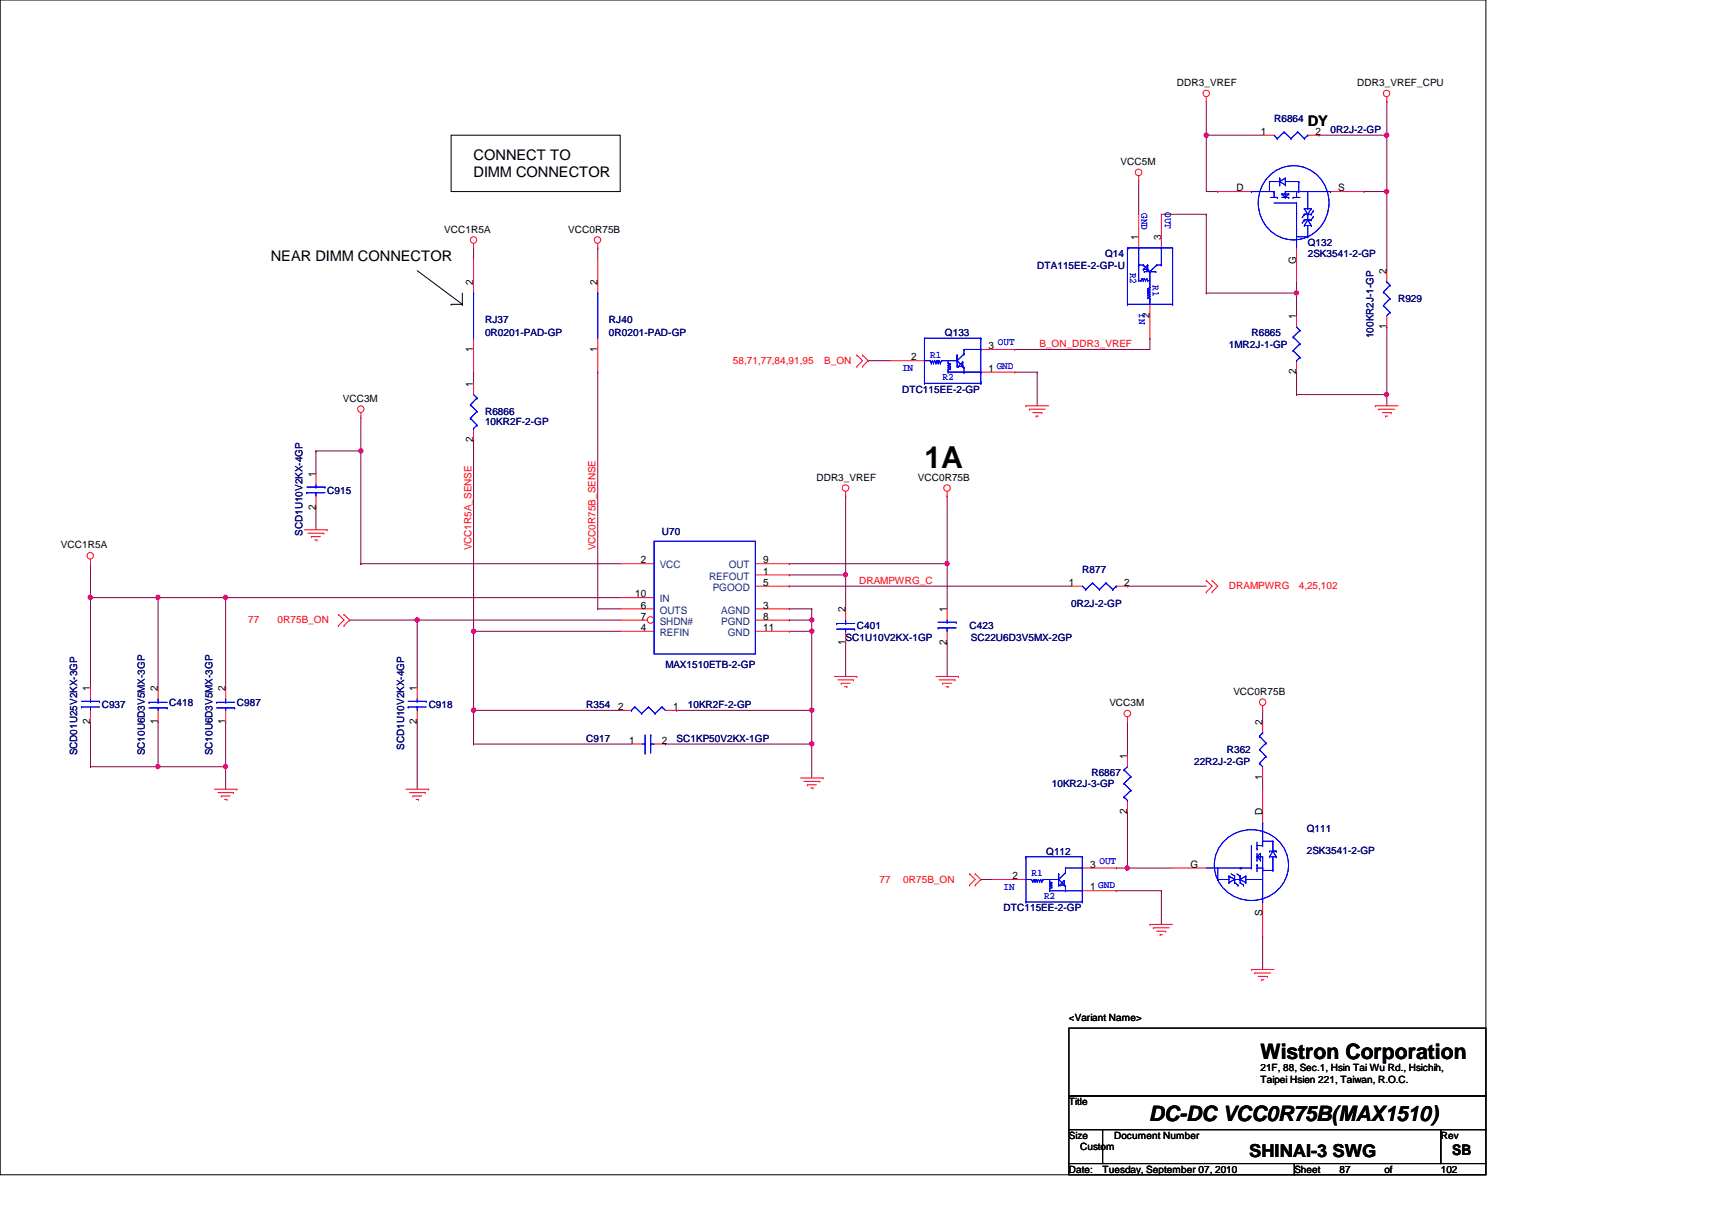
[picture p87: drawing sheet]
<svg xmlns="http://www.w3.org/2000/svg" width="297mm" height="210mm" viewBox="0 0 297 210" stroke-linecap="round" stroke-linejoin="round" font-family="sans-serif">
<defs><g id="words">
<text font-size="5.2" x="160.4" y="81.2">1A</text>
<g font-size="3.7">
<text x="218.7" y="183.8">Wistron Corporation</text>
<text x="199.3" y="194.5">DC-DC VCC0R75B(MAX1510)</text>
</g>
<text font-size="3.1" x="216.7" y="200.8">SHINAI-3 SWG</text>
<g font-size="2.5">
<text x="226.9" y="21.9">DY</text>
<text x="82.2" y="27.7">CONNECT TO</text>
<text x="82.2" y="30.6">DIMM CONNECTOR</text>
<text x="47" y="45.3">NEAR DIMM CONNECTOR</text>
<text x="252" y="200.3">SB</text>
</g>
<g font-size="1.8">
<text x="218.7" y="23.4">1</text>
<text x="228.3" y="23.4">2</text>
<text x="214.5" y="33.2">D</text>
<text x="232.2" y="33.2">S</text>
<text x="197.5" y="41.7" transform="rotate(-90 197.5 41.7)">1</text>
<text x="201.5" y="41.7" transform="rotate(-90 201.5 41.7)">3</text>
<text x="224.9" y="45.7" transform="rotate(-90 224.9 45.7)">G</text>
<text x="240.6" y="47.5" transform="rotate(-90 240.6 47.5)">2</text>
<text x="82.1" y="49.5" transform="rotate(-90 82.1 49.5)">2</text>
<text x="103.7" y="49.5" transform="rotate(-90 103.7 49.5)">2</text>
<text x="199.5" y="55.1" transform="rotate(-90 199.5 55.1)">2</text>
<text x="224.9" y="55.4" transform="rotate(-90 224.9 55.4)">1</text>
<text x="240.6" y="57.1" transform="rotate(-90 240.6 57.1)">1</text>
<text x="82.1" y="61" transform="rotate(-90 82.1 61)">1</text>
<text x="103.7" y="61" transform="rotate(-90 103.7 61)">1</text>
<text x="158.1" y="62.5">2</text>
<text x="171.5" y="64.5">1</text>
<text x="171.5" y="60.6">3</text>
<text x="224.9" y="64.9" transform="rotate(-90 224.9 64.9)">2</text>
<text x="82.1" y="67.1" transform="rotate(-90 82.1 67.1)">1</text>
<text x="82.1" y="76.7" transform="rotate(-90 82.1 76.7)">2</text>
<text x="54.8" y="82.8" transform="rotate(-90 54.8 82.8)">1</text>
<text x="54.8" y="88.4" transform="rotate(-90 54.8 88.4)">2</text>
<text x="111.2" y="97.7">2</text>
<text x="132.4" y="99.7">1</text>
<text x="132.4" y="101.6">5</text>
<text x="132.4" y="97.7">9</text>
<text x="185.5" y="101.6">1</text>
<text x="195" y="101.6">2</text>
<text x="110.2" y="103.6">10</text>
<text x="111.2" y="105.6">6</text>
<text x="111.2" y="107.5">7</text>
<text x="132.4" y="105.6">3</text>
<text x="132.4" y="107.5">8</text>
<text x="146.7" y="106.2" transform="rotate(-90 146.7 106.2)">2</text>
<text x="164.3" y="106.2" transform="rotate(-90 164.3 106.2)">1</text>
<text x="111.2" y="109.5">4</text>
<text x="132.4" y="109.5">11</text>
<text x="146.7" y="111.8" transform="rotate(-90 146.7 111.8)">1</text>
<text x="164.3" y="111.8" transform="rotate(-90 164.3 111.8)">2</text>
<text x="15.7" y="119.9" transform="rotate(-90 15.7 119.9)">1</text>
<text x="27.4" y="119.9" transform="rotate(-90 27.4 119.9)">2</text>
<text x="39.1" y="119.9" transform="rotate(-90 39.1 119.9)">2</text>
<text x="72.3" y="119.9" transform="rotate(-90 72.3 119.9)">1</text>
<text x="15.7" y="125.6" transform="rotate(-90 15.7 125.6)">2</text>
<text x="27.4" y="125.6" transform="rotate(-90 27.4 125.6)">1</text>
<text x="39.1" y="125.6" transform="rotate(-90 39.1 125.6)">1</text>
<text x="72.3" y="125.6" transform="rotate(-90 72.3 125.6)">2</text>
<text x="107.2" y="123.2">2</text>
<text x="116.8" y="123.2">1</text>
<text x="219" y="125.8" transform="rotate(-90 219 125.8)">2</text>
<text x="109.2" y="129">1</text>
<text x="114.8" y="129">2</text>
<text x="195.6" y="131.7" transform="rotate(-90 195.6 131.7)">1</text>
<text x="219" y="135.3" transform="rotate(-90 219 135.3)">1</text>
<text x="195.6" y="141.2" transform="rotate(-90 195.6 141.2)">2</text>
<text x="219" y="141.4" transform="rotate(-90 219 141.4)">D</text>
<text x="175.7" y="152.5">2</text>
<text x="189.1" y="154.5">1</text>
<text x="189.1" y="150.5">3</text>
<text x="206.6" y="150.5">G</text>
<text x="219" y="159" transform="rotate(-90 219 159)">S</text>
</g>
<g font-size="1.8" fill="#004080">
<text x="114.5" y="98.6">VCC</text>
<text x="123" y="100.5">REFOUT</text>
<text x="126.4" y="98.6">OUT</text>
<text x="114.5" y="106.4">OUTS</text>
<text x="114.5" y="104.5">IN</text>
<text x="123.7" y="102.5">PGOOD</text>
<text x="125.1" y="106.4">AGND</text>
<text x="114.5" y="110.3">REFIN</text>
<text x="114.5" y="108.4">SHDN#</text>
<text x="125.1" y="108.4">PGND</text>
<text x="126.3" y="110.3">GND</text>
</g>
<g font-size="1.7">
<text x="204.2" y="14.9">DDR3_VREF</text>
<text x="235.5" y="14.9">DDR3_VREF_CPU</text>
<text x="194.4" y="28.6">VCC5M</text>
<text x="77.1" y="40.3">VCC1R5A</text>
<text x="98.6" y="40.3">VCC0R75B</text>
<text x="59.5" y="69.7">VCC3M</text>
<text x="141.6" y="83.4">DDR3_VREF</text>
<text x="159.3" y="83.4">VCC0R75B</text>
<text x="10.6" y="95.1">VCC1R5A</text>
<text x="192.5" y="122.5">VCC3M</text>
<text x="214" y="120.5">VCC0R75B</text>
<text x="185.5" y="177">&lt;Variant Name&gt;</text>
<text x="218.7" y="185.8">21F, 88, Sec.1, Hsin Tai Wu Rd., Hsichih,</text>
<text x="185.5" y="191.7">Title</text>
<text x="218.7" y="187.9">Taipei Hsien 221, Taiwan, R.O.C.</text>
<text x="185.5" y="197.6">Size</text>
<text x="193.3" y="197.6">Document Number</text>
<text x="250" y="197.6">Rev</text>
<text x="185.5" y="203.5">Date:</text>
<text x="187.4" y="199.5">Custom</text>
<text x="191.3" y="203.5">Tuesday, September 07, 2010</text>
<text x="224.6" y="203.5">Sheet</text>
<text x="232.4" y="203.5">87</text>
<text x="240.2" y="203.5">of</text>
<text x="250" y="203.5">102</text>
</g>
<g font-size="1.7" fill="#000080">
<text x="221.1" y="21.2">R6864</text>
<text x="230.8" y="23.1">0R2J-2-GP</text>
<text x="180" y="46.6">DTA115EE-2-GP-U</text>
<text x="191.7" y="44.6">Q14</text>
<text x="226.9" y="42.7">Q132</text>
<text x="226.9" y="44.6">2SK3541-2-GP</text>
<text x="242.6" y="52.5">R929</text>
<text x="84.2" y="56">RJ37</text>
<text x="84.2" y="58.3">0R0201-PAD-GP</text>
<text x="105.7" y="56">RJ40</text>
<text x="105.7" y="58.3">0R0201-PAD-GP</text>
<text x="164" y="58.3">Q133</text>
<text x="217.1" y="58.3">R6865</text>
<text x="238.3" y="58.7" transform="rotate(-90 238.3 58.7)">100KR2J-1-GP</text>
<text x="213.2" y="60.3">1MR2J-1-GP</text>
<text x="156.5" y="68.1">DTC115EE-2-GP</text>
<text x="84.2" y="72">R6866</text>
<text x="84.2" y="73.8">10KR2F-2-GP</text>
<text x="56.8" y="85.7">C915</text>
<text x="52.5" y="92.9" transform="rotate(-90 52.5 92.9)">SCD1U10V2KX-4GP</text>
<text x="114.8" y="92.8">U70</text>
<text x="187.8" y="99.4">R877</text>
<text x="185.8" y="105.3">0R2J-2-GP</text>
<text x="146.7" y="111.1">SC1U10V2KX-1GP</text>
<text x="148.7" y="109.2">C401</text>
<text x="168.2" y="109.2">C423</text>
<text x="168.4" y="111.1">SC22U6D3V5MX-2GP</text>
<text x="115.4" y="115.8">MAX1510ETB-2-GP</text>
<text x="17.6" y="122.9">C937</text>
<text x="29.4" y="122.5">C418</text>
<text x="41.1" y="122.5">C987</text>
<text x="74.4" y="122.9">C918</text>
<text x="101.7" y="122.9">R354</text>
<text x="119.3" y="122.9">10KR2F-2-GP</text>
<text x="13.4" y="131" transform="rotate(-90 13.4 131)">SCD01U25V2KX-3GP</text>
<text x="25.1" y="131" transform="rotate(-90 25.1 131)">SC10U6D3V5MX-3GP</text>
<text x="36.9" y="131" transform="rotate(-90 36.9 131)">SC10U6D3V5MX-3GP</text>
<text x="70.1" y="130" transform="rotate(-90 70.1 130)">SCD1U10V2KX-4GP</text>
<text x="101.7" y="128.7">C917</text>
<text x="117.4" y="128.7">SC1KP50V2KX-1GP</text>
<text x="212.8" y="130.7">R362</text>
<text x="182.5" y="136.6">10KR2J-3-GP</text>
<text x="189.4" y="134.6">R6867</text>
<text x="207.2" y="132.6">22R2J-2-GP</text>
<text x="181.5" y="148.3">Q112</text>
<text x="226.7" y="144.4">Q111</text>
<text x="226.7" y="148.1">2SK3541-2-GP</text>
<text x="174.1" y="158.1">DTC115EE-2-GP</text>
</g>
<g font-size="1.7" fill="#00f">
<text x="198" y="37" transform="rotate(90 198 37)">GND</text>
<text x="202.1" y="36.8" transform="rotate(90 202.1 36.8)">OUT</text>
<text x="196.1" y="47.3" transform="rotate(90 196.1 47.3)">R2</text>
<text x="200" y="49.5" transform="rotate(90 200 49.5)">R1</text>
<text x="173.1" y="59.9">OUT</text>
<text x="197.7" y="54.4" transform="rotate(90 197.7 54.4)">IN</text>
<text x="156.5" y="64.4">IN</text>
<text x="161.4" y="62">R1</text>
<text x="163.5" y="66">R2</text>
<text x="172.9" y="64">GND</text>
<text x="190.8" y="149.9">OUT</text>
<text x="174.1" y="154.3">IN</text>
<text x="179" y="152">R1</text>
<text x="181.1" y="155.9">R2</text>
<text x="190.5" y="154">GND</text>
</g>
<g font-size="1.7" fill="#f00">
<text x="127.2" y="63.2">58,71,77,84,91,95</text>
<text x="143" y="63.2">B_ON</text>
<text x="180.3" y="60.2">B_ON_DDR3_VREF</text>
<text x="81.8" y="95.5" transform="rotate(-90 81.8 95.5)">VCC1R5A_SENSE</text>
<text x="103.3" y="95.5" transform="rotate(-90 103.3 95.5)">VCC0R75B_SENSE</text>
<text x="149.1" y="101.3">DRAMPWRG_C</text>
<text x="43" y="108">77</text>
<text x="48.2" y="108">0R75B_ON</text>
<text x="213.2" y="102.2">DRAMPWRG</text>
<text x="225.3" y="102.2">4,25,102</text>
<text x="152.6" y="153.2">77</text>
<text x="156.7" y="153.2">0R75B_ON</text>
</g>
</g></defs>
<path d="M0 0h257.8v203.8h-257.8z" fill="none" stroke="#000" stroke-width=".17"/>
<path d="M15.7 125.2h.1M15.7 125.2v7.8M27.4 133h.1M27.4 133h11.8" fill="none" stroke="#800040" stroke-width=".17"/>
<circle cx="39.1" cy="133" r=".38" fill="#f0f"/>
<circle cx="39.1" cy="133" r=".38" fill="none" stroke="#f0f" stroke-width=".17"/>
<circle cx="27.4" cy="133" r=".38" fill="#f0f"/>
<circle cx="27.4" cy="133" r=".38" fill="none" stroke="#f0f" stroke-width=".17"/>
<path d="M62.6 78.2h.1M62.6 72.3v5.9" fill="none" stroke="#800040" stroke-width=".17"/>
<circle cx="62.6" cy="78.2" r=".37" fill="#f0f"/>
<circle cx="62.6" cy="78.2" r=".37" fill="none" stroke="#f0f" stroke-width=".17"/>
<path d="M39.2 103.7h.1M39.2 103.7h68.4M136.9 105.6h.1M136.9 105.6h3.9M140.8 105.6h.1M140.8 105.6v2" fill="none" stroke="#800040" stroke-width=".17"/>
<circle cx="39.1" cy="103.6" r=".38" fill="#f0f"/>
<circle cx="39.1" cy="103.6" r=".38" fill="none" stroke="#f0f" stroke-width=".17"/>
<path d="M15.7 103.7h.1M15.7 103.7v15.6" fill="none" stroke="#800040" stroke-width=".17"/>
<circle cx="15.7" cy="103.6" r=".38" fill="#f0f"/>
<circle cx="15.7" cy="103.6" r=".38" fill="none" stroke="#f0f" stroke-width=".17"/>
<path d="M15.7 103.7h.1M15.7 103.7h11.7M72.4 107.6h.1M72.4 107.6h35.2M140.8 129.1h.1M140.8 129.1v5.9" fill="none" stroke="#800040" stroke-width=".17"/>
<circle cx="140.8" cy="129" r=".37" fill="#f0f"/>
<circle cx="140.8" cy="129" r=".37" fill="none" stroke="#f0f" stroke-width=".17"/>
<path d="M54.8 78.2h.1M54.8 78.2v3.9M136.9 107.6h.1M136.9 107.6h3.9M140.8 109.5h.1M140.8 109.5v13.7M39.2 125.2h.1M39.2 125.2v7.8" fill="none" stroke="#800040" stroke-width=".17"/>
<circle cx="140.8" cy="123.2" r=".38" fill="#f0f"/>
<circle cx="140.8" cy="123.2" r=".38" fill="none" stroke="#f0f" stroke-width=".17"/>
<circle cx="140.8" cy="109.5" r=".37" fill="#f0f"/>
<circle cx="140.8" cy="109.5" r=".37" fill="none" stroke="#f0f" stroke-width=".17"/>
<g fill="none" stroke="#800040" stroke-width=".17">
<path d="M54.8 78.2h.1M54.8 78.2h7.8M82.2 76.3h.1M82.2 76.3v33.2M27.4 103.7h.1M27.4 103.7v15.6M39.2 103.7h.1M39.2 103.7v15.6M103.7 105.6h.1M103.7 105.6h3.9M27.4 125.2h.1M27.4 125.2v7.8"/>
<path d="M39.2 133h.1M39.2 133v3.9M82.2 123.2h.1M82.2 129.1h.1M82.2 123.2v5.9M82.2 123.2h25.4M82.2 129.1h27.4M117.4 123.2h.1M117.4 123.2h23.4"/>
</g>
<circle cx="82.2" cy="123.2" r=".38" fill="#f0f"/>
<circle cx="82.2" cy="123.2" r=".38" fill="none" stroke="#f0f" stroke-width=".17"/>
<g fill="none" stroke="#800040" stroke-width=".17">
<path d="M15.7 97.8h.1M15.7 97.8v5.9M62.6 97.8h.1M62.6 97.8h45M164.3 97.8h.1M164.3 97.8v7.8M27.4 103.7h.1M27.4 103.7h11.8M136.9 109.5h.1M136.9 109.5h3.9M164.3 111.5h.1M164.3 111.5v5.8"/>
<path d="M115.4 129.1h.1M140.8 123.2h.1M140.8 123.2v5.9h-25.4"/>
</g>
<circle cx="27.4" cy="103.6" r=".38" fill="#f0f"/>
<circle cx="27.4" cy="103.6" r=".38" fill="none" stroke="#f0f" stroke-width=".17"/>
<path d="M54.8 88h.1M54.8 88v3.9M136.9 97.8h.1M136.9 97.8h27.4" fill="none" stroke="#800040" stroke-width=".17"/>
<circle cx="164.3" cy="97.8" r=".37" fill="#f0f"/>
<circle cx="164.3" cy="97.8" r=".37" fill="none" stroke="#f0f" stroke-width=".17"/>
<path d="M103.7 64.6h.1M103.7 64.6v41M136.9 99.7h.1M146.7 86.1h.1M146.7 86.1v13.6h-9.8M82.2 109.5h.1M82.2 109.5h25.4" fill="none" stroke="#800040" stroke-width=".17"/>
<circle cx="82.2" cy="109.5" r=".37" fill="#f0f"/>
<circle cx="82.2" cy="109.5" r=".37" fill="none" stroke="#f0f" stroke-width=".17"/>
<path d="M140.8 107.6h.1M140.8 107.6v1.9" fill="none" stroke="#800040" stroke-width=".17"/>
<circle cx="140.8" cy="107.5" r=".37" fill="#f0f"/>
<circle cx="140.8" cy="107.5" r=".37" fill="none" stroke="#f0f" stroke-width=".17"/>
<path d="M146.7 99.7h.1M146.7 99.7v5.9" fill="none" stroke="#800040" stroke-width=".17"/>
<circle cx="146.7" cy="99.7" r=".37" fill="#f0f"/>
<circle cx="146.7" cy="99.7" r=".37" fill="none" stroke="#f0f" stroke-width=".17"/>
<g fill="none" stroke="#800040" stroke-width=".17">
<path d="M82.2 43h.1M82.2 43v2M103.7 43h.1M103.7 43v2M82.2 64.6h.1M82.2 64.6v1.9M82.2 109.5h.1M82.2 109.5v13.7M146.7 111.5h.1M146.7 111.5v5.8M193.7 154.5h.1M193.7 154.5h7.8"/>
<path d="M195.6 150.6h.1M195.6 140.8h.1M195.6 150.6h7.9M195.6 140.8v9.8M201.5 154.5h.1M201.5 154.5v5.9M219.1 162.3h.1M219.1 162.3v5.9"/>
</g>
<circle cx="195.6" cy="150.6" r=".38" fill="#f0f"/>
<circle cx="195.6" cy="150.6" r=".38" fill="none" stroke="#f0f" stroke-width=".17"/>
<g fill="none" stroke="#800040" stroke-width=".17">
<path d="M72.4 107.6h.1M72.4 107.6v11.7M136.9 101.7h.1M136.9 101.7h48.9M195.6 101.7h.1M195.6 101.7h13.7M15.7 133h.1M15.7 133h11.7M195.6 125.2h.1M195.6 125.2v5.8M170.2 152.6h.1M170.2 152.6h2"/>
<path d="M193.7 150.6h.1M193.7 150.6h1.9"/>
</g>
<circle cx="72.4" cy="107.5" r=".37" fill="#f0f"/>
<circle cx="72.4" cy="107.5" r=".37" fill="none" stroke="#f0f" stroke-width=".17"/>
<g fill="none" stroke="#800040" stroke-width=".17">
<path d="M240.6 33.2h.1M240.6 33.2v13.7M150.6 62.6h.1M150.6 62.6h4M176.1 64.6h.1M176.1 64.6h3.9M180 64.6h.1M180 64.6v5.8M240.6 68.5h.1M240.6 68.5v1.9M164.3 86.1h.1M164.3 86.1v11.7"/>
<path d="M60.7 107.6h.1M60.7 107.6h11.7M72.4 125.2h.1M72.4 125.2v11.7M219.1 123.2h.1M219.1 123.2v2"/>
</g>
<circle cx="240.6" cy="33.2" r=".38" fill="#f0f"/>
<circle cx="240.6" cy="33.2" r=".38" fill="none" stroke="#f0f" stroke-width=".17"/>
<path d="M209.3 23.5h.1M209.3 23.5v9.7M62.6 78.2v19.6M62.6 97.8h.1" fill="none" stroke="#800040" stroke-width=".17"/>
<circle cx="209.3" cy="23.4" r=".38" fill="#f0f"/>
<circle cx="209.3" cy="23.4" r=".38" fill="none" stroke="#f0f" stroke-width=".17"/>
<path d="M240.6 17.6h.1M240.6 17.6v15.6h-3.9M209.3 23.5h.1M209.3 23.5h9.8M228.9 23.5h.1M228.9 23.5h11.7M236.7 33.2h.1M240.6 23.5h.1" fill="none" stroke="#800040" stroke-width=".17"/>
<circle cx="240.6" cy="23.4" r=".38" fill="#f0f"/>
<circle cx="240.6" cy="23.4" r=".38" fill="none" stroke="#f0f" stroke-width=".17"/>
<g fill="none" stroke="#800040" stroke-width=".17">
<path d="M197.6 31.3h.1M197.6 31.3v5.9M201.5 37.2h.1M201.5 37.2h7.8M209.3 37.2h.1M209.3 37.2v13.6M199.5 58.7h.1M199.5 58.7v1.9h-23.4M209.3 50.8h.1M209.3 50.8h15.7M225 48.9h.1M225 50.8h.1"/>
<path d="M225 48.9v5.9M176.1 60.6h.1M219.1 136.9h.1M219.1 135v1.9"/>
</g>
<circle cx="224.9" cy="50.8" r=".37" fill="#f0f"/>
<circle cx="224.9" cy="50.8" r=".37" fill="none" stroke="#f0f" stroke-width=".17"/>
<path d="M225 68.5h.1M225 64.6v3.9M225 68.5h15.6M240.6 68.5h.1" fill="none" stroke="#800040" stroke-width=".17"/>
<circle cx="240.6" cy="68.4" r=".37" fill="#f0f"/>
<circle cx="240.6" cy="68.4" r=".37" fill="none" stroke="#f0f" stroke-width=".17"/>
<path d="M209.3 17.6v5.9M209.3 23.5h.1M209.3 33.2h2M211.3 33.2h.1M240.6 56.7h.1M240.6 56.7v11.8" fill="none" stroke="#800040" stroke-width=".17"/>
<g fill="none" stroke="#f00" stroke-width=".17">
<path d="M209.3 17.6h.1M209.3 16.8v.8M240.6 17.6h.1M240.6 16.8v.8M197.6 31.3h.1M197.6 30.5v.8M82.2 43h.1M82.2 42.2v.8M103.7 43h.1M103.7 42.2v.8M62.6 72.3h.1M62.6 71.6v.7"/>
<path d="M148.7 63.6h.1M148.7 61.6h.1M148.7 61.6l.9 1-.9 1M149.6 61.6h.1M149.6 63.6h.1M149.6 61.6l1 1-1 1M154.6 62.6h5.8M170.2 64.6h5.9M170.2 60.6h5.9M178 70.4h.1M178 70.4h3.9M178.6 71h.1"/>
<path d="M178.6 71h2.8M179.2 71.6h1.6M179.8 72.2h.1M179.8 72.2h.4M180.8 71.6h.1M238.6 70.4h.1M238.6 70.4h4M239.2 71h.1M239.2 71h2.8M239.8 71.6h1.6M240.4 72.2h.1M240.4 72.2h.4"/>
<path d="M241.4 71.6h.1M15.7 97.8h.1M15.7 97v.8M52.8 91.9h4M53.4 92.5h2.8M54 93.1h.1M54 93.1h1.6M54.6 93.7h.4M55 93.7h.1M56.2 92.5h.1M56.8 91.9h.1M107.6 97.8h5.9"/>
<path d="M131.1 99.7h5.8M146.7 86.1h.1M146.7 85.3v.8M164.3 86.1h.1M164.3 85.3v.8M58.7 106.6h.1M58.7 108.5h.1M58.7 106.6l1 1-1 .9M59.7 108.5h.1M59.7 106.6h.1M59.7 106.6l1 1-1 .9M107.6 105.6h5.9"/>
<path d="M107.6 109.5h5.9M131.1 105.6h5.8M131.1 101.7h5.8M144.8 117.3h3.9M145.4 117.9h2.7M146 118.5h.1M146 118.5h1.5M146.5 119.1h.4M146.9 119.1h.1M148.1 117.9h.1M148.7 117.3h.1M162.4 117.3h3.9"/>
<path d="M162.9 117.9h2.8M163.5 118.5h.1M163.5 118.5h1.6M164.1 119.1h.4M164.3 105.6v2M164.3 109.5v2M164.5 119.1h.1M165.7 117.9h.1M166.3 117.3h.1M209.3 102.7h.1M209.3 100.7h.1M209.3 100.7l1 1-1 1"/>
<path d="M210.3 102.7h.1M210.3 100.7h.1M210.3 100.7l1 1-1 1M37.2 136.9h3.9M37.8 137.5h2.7M38.4 138.1h.1M38.4 138.1h1.5M38.9 138.7h.5M39.4 138.7h.1M40.5 137.5h.1M41.1 136.9h.1M70.4 136.9h4"/>
<path d="M71 137.5h2.8M71.6 138.1h.1M71.6 138.1h1.6M72.2 138.7h.4M72.6 138.7h.1M73.8 137.5h.1M74.4 136.9h.1M138.9 135h3.9M139.5 135.6h2.7M140.1 136.1h.1M140.1 136.1h1.5M140.7 136.7h.4"/>
<path d="M141.1 136.7h.1M142.2 135.6h.1M142.8 135h.1M195.6 125.2h.1M195.6 124.4v.8M195.6 131v2M195.6 138.9v1.9M219.1 123.2h.1M219.1 122.4v.8M168.2 153.5h.1M168.2 151.6h.1M168.2 151.6l1 1-1 .9"/>
<path d="M169.2 151.6h.1M169.2 153.5h.1M169.2 151.6l1 1-1 .9M172.2 152.6h5.8M187.8 154.5h5.9M187.8 150.6h5.9M199.5 160.4h.1M199.5 160.4h4M200.1 161h.1M200.1 161h2.8M200.7 161.5h1.6M201.3 162.1h.1"/>
<path d="M201.3 162.1h.4M202.3 161.5h.1M217.1 168.2h.1M217.1 168.2h4M217.7 168.8h.1M217.7 168.8h2.8M218.3 169.4h1.6M218.9 170h.1M218.9 170h.4M219.9 169.4h.1"/>
<circle cx="209.3" cy="16.2" r=".56"/>
<circle cx="240.6" cy="16.2" r=".56"/>
<circle cx="197.5" cy="29.9" r=".57"/>
<circle cx="82.2" cy="41.6" r=".56"/>
<circle cx="103.7" cy="41.6" r=".56"/>
<circle cx="62.6" cy="71" r=".56"/>
<circle cx="15.6" cy="96.4" r=".56"/>
<circle cx="146.7" cy="84.7" r=".56"/>
<circle cx="164.3" cy="84.7" r=".56"/>
<circle cx="195.6" cy="123.8" r=".56"/>
<circle cx="219.1" cy="121.8" r=".56"/>
</g>
<g fill="none" stroke="#000" stroke-width=".17">
<path d="M78.3 23.5h29.3v9.7h-29.3zM72.4 46.9l7.8 5.9M78.3 52.8h.1M78.3 52.8h1.9M80.2 52.8h.1M80.2 50.8v2M185.5 178.4h72.3v11.7h-72.3zM185.5 190.1h72.3v5.9h-72.3zM185.5 196h5.8v5.8h-5.8zM191.3 196h58.7v5.8h-58.7zM250 196h7.8v5.8h-7.8zM185.5 201.8h39.1v2h-39.1z"/>
<path d="M224.6 201.8h33.2v2h-33.2z"/>
</g>
<g fill="none" stroke="#00f" stroke-width=".17">
<path d="M160.4 58.7h.1M160.4 58.7v7.8M160.4 58.7h9.8M170.2 58.7h.1M170.2 58.7v7.8M160.4 66.5h.1M160.4 62.6h1M160.4 66.5h9.8M161.4 62.6h.1M161.4 62.6l.2 .4M161.6 63h.1M161.8 62.6h.1"/>
<path d="M161.8 62.6l-.2 .4M161.8 62.6l.2 .4M162 63h.1M162.2 62.6h.1M162.2 62.6l-.2 .4M162.2 62.6l.2 .4M162.4 63h.1M162.6 62.6h.1M162.6 62.6l-.2 .4M162.6 62.6l.2 .4M162.8 63h.1M162.9 62.6h.1"/>
<path d="M162.9 62.6l-.1 .4M162.9 62.6l.2 .4M163.1 63h.1M163.4 62.6h.1M163.4 62.6h2.7M163.4 62.6l-.3 .4M164.5 63h.1M164.5 63.4h.1M164.5 63.8h.1M164.5 64.1h.1M164.5 64.6h.1M164.5 64.6h5.7"/>
<path d="M164.5 62.6v.4M164.5 64.1v.5M164.5 63l.4 .2M164.5 63.4l.4 .2M164.5 63.8l.4 .2M164.9 63.2h.1M164.9 63.6h.1M164.9 64h.1M164.9 63.2l-.4 .2M164.9 63.6l-.4 .2M164.9 64l-.4 .1M166.1 62.6h.1"/>
<path d="M166.1 61.6h.1M166.1 63.6h.1M166.1 61.6v2M166.1 62.6l1.2 1.2M166.3 63.6h.1M166.3 63.6h.7M167 62.8h.1M167 63.4h.1M167 63.6h.1M167 62.8l-.7 .8M167 62.8v.8M167.3 63.8h.1"/>
<path d="M167.3 64.6h.1M167.3 61.4h.1M167.3 60.6h.1M167.3 60.6v.8M167.3 63.8v.8M167.3 61.4l-1.2 1.2M167.3 60.6h2.9M170.2 64.6h.1M170.2 60.6h.1M170.2 66.3h.1M170.2 66.5h.1M162.8 108.9h.1"/>
<path d="M162.8 107.9h3.1M162.8 108.9h3.1M164.3 107.9h.1M164.3 108.9h.1M164.3 107.6v.3M164.3 108.9v.6M165.9 107.9h.1M195 133.6h.1M195 135.9h.1M195 138.3h.1M195 133.6l1.2 1.1M195 135.9l1.2 1.2"/>
<path d="M195 138.3l.6 .6M195.6 138.9h.1M195.6 133l-.6 .6M196.2 134.7h.1M196.2 137.1h.1M196.2 134.7l-1.2 1.2M196.2 137.1l-1.2 1.2M178 156.5h.1M178 148.6h.1M178 152.6h1M178 156.5h9.8M178 148.6v7.9"/>
<path d="M178 148.6h9.8M179 152.6h.1M179 152.6l.2 .4M179.2 153h.1M179.4 152.6h.1M179.4 152.6l-.2 .4M179.4 152.6l.2 .4M179.6 153h.1M179.8 152.6h.1M179.8 152.6l-.2 .4M179.8 152.6l.2 .4M180 153h.1"/>
<path d="M180.2 152.6h.1M180.2 152.6l-.2 .4M180.2 152.6l.2 .4M180.4 153h.1M180.5 152.6h.1M180.5 152.6l-.1 .4M180.5 152.6l.3 .4M180.8 153h.1M181 152.6h.1M181 152.6h2.7M181 152.6l-.2 .4M182.1 153h.1"/>
<path d="M182.1 153.3h.1M182.1 153.7h.1M182.1 154.1h.1M182.1 154.5h.1M182.1 154.5h5.7M182.1 152.6v.4M182.1 154.1v.4M182.1 153l.4 .1M182.1 153.3l.4 .2M182.1 153.7l.4 .2M182.5 153.1h.1M182.5 153.5h.1"/>
<path d="M182.5 153.9h.1M182.5 153.1l-.4 .2M182.5 153.5l-.4 .2M182.5 153.9l-.4 .2M183.7 152.6h.1M183.7 151.6h.1M183.7 153.5h.1M183.7 151.6v1.9M183.7 152.6l1.2 1.1M183.9 153.5h.1M183.9 153.5h.8M184.7 152.7h.1"/>
<path d="M184.7 153.3h.1M184.7 153.5h.1M184.7 152.7l-.8 .8M184.7 152.7v.8M184.9 153.7h.1M184.9 154.5h.1M184.9 151.4h.1M184.9 150.6h.1M184.9 150.6v.8M184.9 153.7v.8M184.9 151.4l-1.2 1.2M184.9 150.6h2.9"/>
<path d="M187.8 154.5h.1M187.8 150.6h.1M187.8 156.3h.1M187.8 156.5h.1M187.8 148.6h.1M187.8 148.6v7.9"/>
</g>
<circle cx="112.9" cy="107.5" r=".57" fill="#fff"/>
<g fill="none" stroke="#f00" stroke-width=".17">
<path d="M197.6 37.2v5.8M201.5 37.2v5.8M211.3 33.2h5.8M219.1 23.5h2M226.9 23.5h2M230.8 33.2h5.9M82.2 45v5.8M82.2 58.7v5.9M103.7 45v5.8M103.7 58.7v5.9M199.5 52.8v5.9M225 43v5.9"/>
<path d="M225 54.8v1.9M240.6 46.9v2M240.6 54.8v1.9M82.2 66.5v2M82.2 74.3v2M225 62.6v2M54.8 82.1v2M54.8 86.1v1.9M131.1 97.8h5.8M15.7 119.3v1.9M27.4 119.3v1.9M39.2 119.3v1.9"/>
<path d="M72.4 119.3v1.9M107.6 107.6h4.7M107.6 103.7h5.9M131.1 107.6h5.8M131.1 109.5h5.8M146.7 105.6v2M146.7 109.5v2M185.8 101.7h2M193.7 101.7h1.9M15.7 123.2v2M27.4 123.2v2M39.2 123.2v2"/>
<path d="M72.4 123.2v2M107.6 123.2h2M109.6 129.1h1.9M113.5 129.1h1.9M115.4 123.2h2M219.1 125.2v1.9M219.1 133v2M219.1 136.9v5.9M203.5 150.6h5.8M219.1 156.5v5.8"/>
<circle cx="112.9" cy="107.5" r=".57"/>
</g>
<g fill="none" stroke="#00f" stroke-width=".17">
<path d="M217.1 33.2h.1M217.1 33.2h4M220.1 30.6a6.1 6.1 0 0 1 6.8-1.3 6.1 6.1 0 0 1 3.7 5.9 6.1 6.1 0 0 1-6.2 6.4 6.1 6.1 0 0 1-6.1-6.4 6.6 6.6 0 0 1 1.8-4.6zM220.3 31.5h.1M220.3 31.5v1.7M220.3 31.5h1.7M220.5 34.2h1.1M221.1 33.2h.1M221.1 35.2h3.9M221.1 33.2v1M221.1 23.5l.5 .5M221.6 34.2h.1"/>
<path d="M221.6 24h.1M222 31.5h.1M222 30.9h.1M222 32.1h.1M222 30.9v1.2M222 31.5l1 .6M222.4 33.7h.1M222.4 34.2h1.2M222.4 33.7l.6 .5M222.4 33.7h1.2M222.8 22.9h.1M222.8 22.9l-1.2 1.1"/>
<path d="M222.8 22.9l1.2 1.1M223 33.2h.1M223 34.2h.1M223 30.9h.1M223 32.1h.1M223 33.2h7.8M223 30.9v1.2M223 33.2v1M223 31.5h2.3M223 30.9l-1 .6M223.6 34.2h.1M223.6 33.7h.1"/>
<path d="M223.6 33.7l-.6 .5M224 24h.1M224.4 34.2h.1M224.4 34.2h1.1M225 35.2h.1M225 37.2h.1M225 33.2h.1M225 37h.1M225 33.2v1M225 35.2v7.8M225.2 22.9h.1M225.2 22.9l-1.2 1.1"/>
<path d="M225.2 22.9l1.1 1.1M225.3 31.5h.1M225.3 33.2h.1M225.3 31.5v1.7M226.3 38.1h.1M226.3 39.1h.1M226.3 37.2h.1M226.3 36.2h.1M226.3 24h.1M226.3 38.1h1.2M226.3 39.1h1.2M226.3 37.2h1.2"/>
<path d="M226.3 36.2h1.2M226.3 36.2l.6 1M226.3 38.1l-.4 .6M226.3 37.2l-.4 .6M226.9 36.2h.1M226.9 37.2h.1M226.9 38.1h.1M226.9 23.5h.1M226.9 33.2v3M226.9 37.2v.9M226.9 39.1v2M226.9 38.1l.6 1"/>
<path d="M226.9 38.1l-.6 1M226.9 23.5l-.6 .5M227.5 38.1h.1M227.5 39.1h.1M227.5 37.2h.1M227.5 36.2h.1M227.5 36.2l-.6 1M227.9 37.5h.1M227.9 36.6h.1M227.9 37.5l-.4 .6M227.9 36.6l-.4 .6M230.8 33.2h.1"/>
<path d="M82.2 50.8h.1M82.2 50.8v7.9M103.7 50.8h.1M103.7 50.8v7.9M195.6 43h.1M195.6 52.8h.1M195.6 43h7.9M195.6 43v9.8M195.6 52.8h7.9M195.8 43h.1M197.6 46h.1M197.6 43h.1"/>
<path d="M197.6 48.7h.1M197.6 46h.8M197.6 43v5.7M197.6 48.7h.3M197.9 48.7h.1M198.2 48.3h.1M198.2 48.3l.2 .4M198.2 48.3l-.3 .4M198.4 46h.1M198.4 48.7h.1M198.4 46.7h.1M198.4 46l1.1 1.1"/>
<path d="M198.4 46.7h.7M198.5 47.1h.1M198.5 48.3h.1M198.5 47.1h2M198.5 48.3l.3 .4M198.5 48.3l-.1 .4M198.8 48.7h.1M199 48.3h.1M199 46.7h.1M199 48.3l.1 .4M199 48.3l-.2 .4M199.1 51.6h.1"/>
<path d="M199.1 51.2h.1M199.1 50.8h.1M199.1 50.5h.1M199.1 50.1h.1M199.1 48.7h.1M199.1 46h.1M199.1 46.7h.1M199.1 51.6l.4 .2M199.1 51.2l.4 .2M199.1 50.8l.4 .3M199.1 50.5l.4 .2M199.1 50.1l.4 .1"/>
<path d="M199.1 48.7h.4M199.1 46v.7M199.1 46l-.7 .7M199.5 51.8h.1M199.5 51.4h.1M199.5 51.1h.1M199.5 50.7h.1M199.5 50.2h.1M199.5 49.9h.1M199.5 47.1h.1M199.5 47.1v2.8M199.5 51.8v1"/>
<path d="M199.5 51.4l-.4 .2M199.5 51.1l-.4 .1M199.5 50.7l-.4 .1M199.5 50.2l-.4 .3M199.5 49.9l-.4 .2M200.5 47.1h.1M200.7 46h.1M200.7 46h.8M200.7 46l-1.2 1.1M201.5 46h.1M201.5 43h.1M201.5 43v3"/>
<path d="M203.5 52.8h.1M203.5 43h.1M203.5 43v9.8M224.4 58.5h.1M224.4 58.5l1.1 1.1M225 41.1h1.9M225 56.7l.5 .6M225.5 57.3h.1M225.5 59.6h.1M225.5 57.3l-1.1 1.2M225.5 59.6l-1.1 1.2M226.9 41.1h.1"/>
<path d="M240 53h.1M240 50.7h.1M240 53l1.2 1.2M240 50.7l1.2 1.1M240.6 48.9h.1M240.6 48.9l.6 .6M241.2 54.2h.1M241.2 51.8h.1M241.2 49.5h.1M241.2 54.2l-.6 .6M241.2 51.8l-1.2 1.2M241.2 49.5l-1.2 1.2"/>
<path d="M81.6 70.2h.1M81.6 72.6h.1M81.6 70.2l1.2 1.2M81.6 72.6l1.2 1.1M82.2 74.3h.1M82.2 68.5l.6 .5M82.8 69h.1M82.8 71.4h.1M82.8 73.7h.1M82.8 69l-1.2 1.2M82.8 71.4l-1.2 1.2M82.8 73.7l-.6 .6"/>
<path d="M224.4 60.8h.1M224.4 60.8l1.1 1.2M225 62.6h.1M225.5 62h.1M225.5 62l-.5 .6M53.3 85.5h.1M53.3 84.5h3.1M53.3 85.5h3.1M54.8 84.5h.1M54.8 85.5h.1M54.8 84.1v.4M54.8 85.5v.6"/>
<path d="M56.4 84.5h.1M113.5 93.9h17.6v19.6h-17.6zM145.2 108.2h.1M145.2 109.1h3.1M145.2 108.2h3.1M146.7 109.1h.1M146.7 108.2h.1M146.7 107.6v.6M146.7 109.1v.4M148.3 109.1h.1M187.8 101.7l.6 .6M188.4 102.3h.1"/>
<path d="M189.6 101.1h.1M189.6 101.1l-1.2 1.2M189.6 101.1l1.2 1.2M190.8 102.3h.1M191.9 101.1h.1M191.9 101.1l-1.1 1.2M191.9 101.1l1.2 1.2M193.1 102.3h.1M193.7 101.7h.1M193.7 101.7l-.6 .6M14.1 122.6h.1M14.1 121.7h3.2"/>
<path d="M14.1 122.6h3.2M15.7 121.7h.1M15.7 122.6h.1M15.7 121.2v.5M15.7 122.6v.6M17.3 121.7h.1M25.9 121.8h.1M25.9 122.8h3.1M25.9 121.8h3.1M27.4 122.8h.1M27.4 121.8h.1M27.4 121.2v.6"/>
<path d="M27.4 122.8v.4M29 122.8h.1M37.6 121.8h.1M37.6 122.8h3.1M37.6 121.8h3.1M39.2 122.8h.1M39.2 121.8h.1M39.2 121.2v.6M39.2 122.8v.4M40.7 122.8h.1M70.8 122.6h.1M70.8 121.7h3.2"/>
<path d="M70.8 122.6h3.2M72.4 121.7h.1M72.4 122.6h.1M72.4 121.2v.5M72.4 122.6v.6M74 121.7h.1M109.6 123.2h.1M110.1 122.6h.1M110.1 122.6l1.2 1.2M110.1 122.6l-.5 .6M111.3 123.8h.1M111.5 129.1h.4"/>
<path d="M111.9 129.1h.1M111.9 130.6h.1M111.9 127.5v3.1M112.5 122.6h.1M112.5 122.6l1.2 1.2M112.5 122.6l-1.2 1.2M112.9 129.1h.1M112.9 127.5h.1M112.9 129.1h.6M112.9 127.5v3.1M113.7 123.8h.1M114.8 122.6h.1"/>
<path d="M114.8 122.6l.6 .6M114.8 122.6l-1.1 1.2M218.5 132.4h.1M218.5 130h.1M218.5 127.7h.1M218.5 132.4l.6 .6M218.5 130l1.2 1.2M218.5 127.7l1.2 1.2M219.1 127.1h.1M219.1 127.1l-.6 .6M219.7 131.2h.1M219.7 128.9h.1"/>
<path d="M219.7 131.2l-1.2 1.2M219.7 128.9l-1.2 1.1M209.3 150.6h7.8M211.3 152.6h.1M211.3 152.6h1.9M211.3 150.6v2M212.6 145.7a6.5 6.5 0 0 1 6.9-1.3 6.5 6.5 0 0 1 4.1 5.7 6.4 6.4 0 0 1-6.5 6.1 6.4 6.4 0 0 1-6.4-6.1 6 6 0 0 1 1.9-4.4zM213.2 153.1h.1M213.2 152h.1M213.2 152v1.1M213.2 152l1 .6M213.6 151.6l.6 .4"/>
<path d="M214.2 153.1h.1M214.2 152.6h.1M214.2 152h.1M214.2 152.6h1M214.2 152v1.1M214.2 152.6l-1 .5M214.2 153.1l.6 .4M214.6 151.6l.6 .4M214.8 153.5h.1M215.2 150.6h.1M215.2 152.6h.1M215.2 152h.1"/>
<path d="M215.2 153.1h.1M215.2 152v1.1M215.2 152.6l1 .5M215.2 153.1l.6 .4M215.4 150.6h.1M215.8 153.5h.1M216.2 152.6h.1M216.2 152h.1M216.2 153.1h.1M216.2 152.6h2.9M216.2 152v1.1M216.2 152l-1 .6"/>
<path d="M217.1 150.6h.1M217.1 146.7v3.9M218.1 150h.1M218.1 147.3h.1M218.1 149.2h.1M218.1 148.6h.1M218.1 150.6h1M218.1 146.1v1.2M218.1 148v1.2M218.1 150v1.2M218.1 146.7h1M218.1 148.6h1"/>
<path d="M218.1 148.6l.6 .6M218.7 148h.1M218.7 149.2h.1M218.7 148l-.6 .6M218.7 148v1.2M219.1 146.7h.1M219.1 142.8h.1M219.1 150.6h.1M219.1 156.5h.1M219.1 148.6h.1M219.1 151h.1M219.1 142.8v3.9"/>
<path d="M219.1 148.6v7.9M219.1 145.9h1.7M219.1 151h1.7M220.3 147.7h.1M220.3 148.6h.1M220.3 148.6h1.1M220.3 147.7h1.1M220.8 145.9h.1M220.8 147.7h.1M220.8 151h.1M220.8 145.9v1.8M220.8 148.6v2.4"/>
<path d="M220.8 147.7l.6 .9M220.8 147.7l-.5 .9M221.4 147.7h.1M221.4 148.6h.1"/>
</g>
<circle cx="39.1" cy="133" r=".38" fill="#f0f"/>
<circle cx="39.1" cy="133" r=".38" fill="none" stroke="#f0f" stroke-width=".17"/>
<circle cx="27.4" cy="133" r=".38" fill="#f0f"/>
<circle cx="27.4" cy="133" r=".38" fill="none" stroke="#f0f" stroke-width=".17"/>
<circle cx="62.6" cy="78.2" r=".37" fill="#f0f"/>
<circle cx="62.6" cy="78.2" r=".37" fill="none" stroke="#f0f" stroke-width=".17"/>
<circle cx="39.1" cy="103.6" r=".38" fill="#f0f"/>
<circle cx="39.1" cy="103.6" r=".38" fill="none" stroke="#f0f" stroke-width=".17"/>
<circle cx="15.7" cy="103.6" r=".38" fill="#f0f"/>
<circle cx="15.7" cy="103.6" r=".38" fill="none" stroke="#f0f" stroke-width=".17"/>
<circle cx="140.8" cy="129" r=".37" fill="#f0f"/>
<circle cx="140.8" cy="129" r=".37" fill="none" stroke="#f0f" stroke-width=".17"/>
<circle cx="140.8" cy="123.2" r=".38" fill="#f0f"/>
<circle cx="140.8" cy="123.2" r=".38" fill="none" stroke="#f0f" stroke-width=".17"/>
<circle cx="140.8" cy="109.5" r=".37" fill="#f0f"/>
<circle cx="140.8" cy="109.5" r=".37" fill="none" stroke="#f0f" stroke-width=".17"/>
<circle cx="82.2" cy="123.2" r=".38" fill="#f0f"/>
<circle cx="82.2" cy="123.2" r=".38" fill="none" stroke="#f0f" stroke-width=".17"/>
<circle cx="27.4" cy="103.6" r=".38" fill="#f0f"/>
<circle cx="27.4" cy="103.6" r=".38" fill="none" stroke="#f0f" stroke-width=".17"/>
<circle cx="164.3" cy="97.8" r=".37" fill="#f0f"/>
<circle cx="164.3" cy="97.8" r=".37" fill="none" stroke="#f0f" stroke-width=".17"/>
<circle cx="82.2" cy="109.5" r=".37" fill="#f0f"/>
<circle cx="82.2" cy="109.5" r=".37" fill="none" stroke="#f0f" stroke-width=".17"/>
<circle cx="140.8" cy="107.5" r=".37" fill="#f0f"/>
<circle cx="140.8" cy="107.5" r=".37" fill="none" stroke="#f0f" stroke-width=".17"/>
<circle cx="146.7" cy="99.7" r=".37" fill="#f0f"/>
<circle cx="146.7" cy="99.7" r=".37" fill="none" stroke="#f0f" stroke-width=".17"/>
<circle cx="195.6" cy="150.6" r=".38" fill="#f0f"/>
<circle cx="195.6" cy="150.6" r=".38" fill="none" stroke="#f0f" stroke-width=".17"/>
<circle cx="72.4" cy="107.5" r=".37" fill="#f0f"/>
<circle cx="72.4" cy="107.5" r=".37" fill="none" stroke="#f0f" stroke-width=".17"/>
<circle cx="240.6" cy="33.2" r=".38" fill="#f0f"/>
<circle cx="240.6" cy="33.2" r=".38" fill="none" stroke="#f0f" stroke-width=".17"/>
<circle cx="209.3" cy="23.4" r=".38" fill="#f0f"/>
<circle cx="209.3" cy="23.4" r=".38" fill="none" stroke="#f0f" stroke-width=".17"/>
<circle cx="240.6" cy="23.4" r=".38" fill="#f0f"/>
<circle cx="240.6" cy="23.4" r=".38" fill="none" stroke="#f0f" stroke-width=".17"/>
<circle cx="224.9" cy="50.8" r=".37" fill="#f0f"/>
<circle cx="224.9" cy="50.8" r=".37" fill="none" stroke="#f0f" stroke-width=".17"/>
<circle cx="240.6" cy="68.4" r=".37" fill="#f0f"/>
<circle cx="240.6" cy="68.4" r=".37" fill="none" stroke="#f0f" stroke-width=".17"/>
<use href="#words"/>
</svg>
